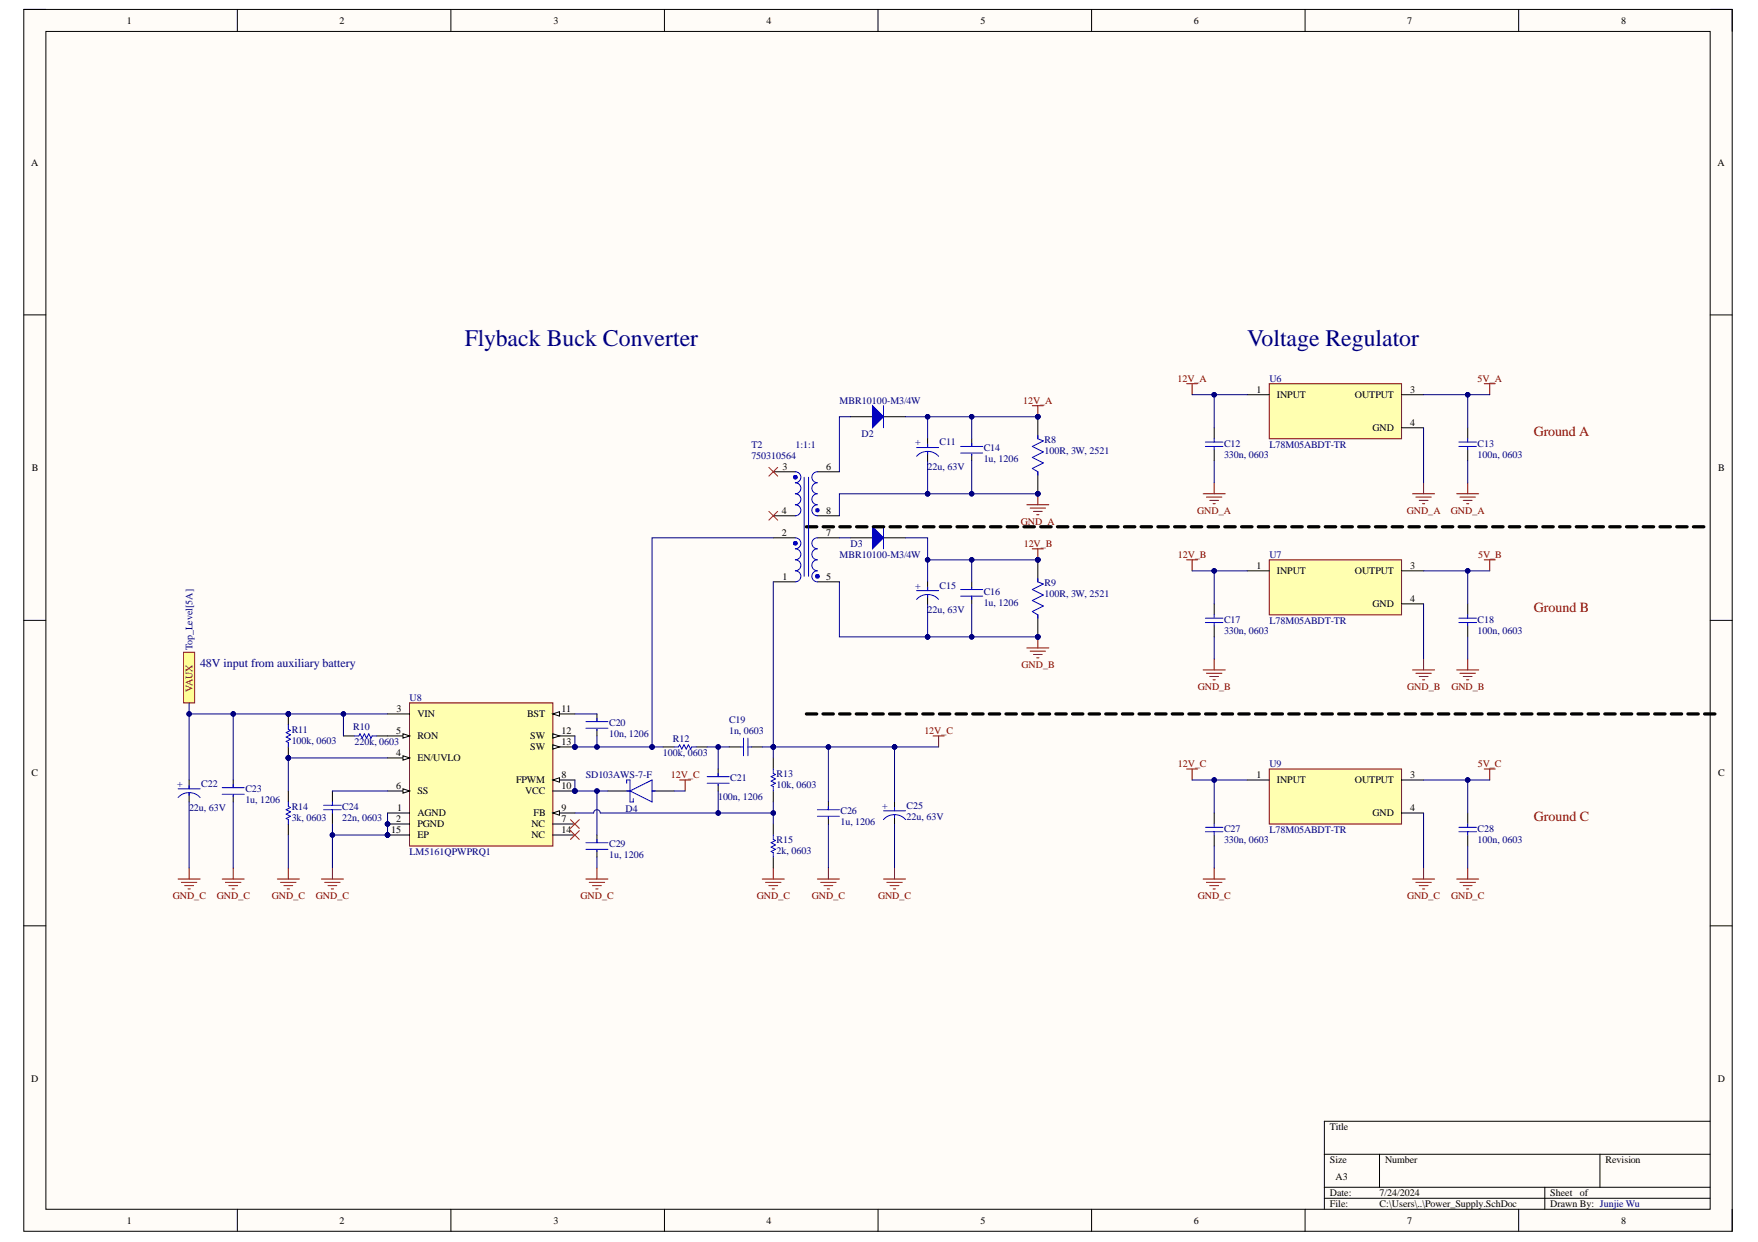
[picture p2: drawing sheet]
<svg xmlns="http://www.w3.org/2000/svg" width="297mm" height="210mm" viewBox="0 0 297 210" stroke-linecap="round" stroke-linejoin="round" font-family="sans-serif">
<defs><g id="words">
<g font-size="4" fill="#000080">
<text x="78.5" y="58.4">Flyback Buck Converter</text>
<text x="210.8" y="58.4">Voltage Regulator</text>
</g>
<g font-size="2.4" fill="#980000">
<text x="259.1" y="73.7">Ground A</text>
<text x="259.1" y="103.4">Ground B</text>
<text x="259.1" y="138.7">Ground C</text>
</g>
<text font-size="2" fill="#000080" x="33.8" y="112.8">48V input from auxiliary battery</text>
<g font-size="1.7">
<text x="21.4" y="4">1</text>
<text x="57.4" y="4">2</text>
<text x="93.5" y="4">3</text>
<text x="129.5" y="4">4</text>
<text x="165.7" y="4">5</text>
<text x="201.7" y="4">6</text>
<text x="237.8" y="4">7</text>
<text x="273.9" y="4">8</text>
<text x="5.3" y="28">A</text>
<text x="290.2" y="28">A</text>
<text x="212.3" y="66.4">1</text>
<text x="215.7" y="67.3">INPUT</text>
<text x="228.9" y="67.3">OUTPUT</text>
<text x="238.3" y="66.4">3</text>
<text x="238.3" y="71.9">4</text>
<text x="231.9" y="72.9">GND</text>
<text x="5.4" y="79.6">B</text>
<text x="132.2" y="79.4">3</text>
<text x="139.6" y="79.4">6</text>
<text x="290.3" y="79.6">B</text>
<text x="132.1" y="86.8">4</text>
<text x="139.6" y="86.8">8</text>
<text x="132.1" y="90.5">2</text>
<text x="139.6" y="90.5">7</text>
<text x="132.2" y="98">1</text>
<text x="139.6" y="98">5</text>
<text x="212.3" y="96.1">1</text>
<text x="215.7" y="97">INPUT</text>
<text x="228.9" y="97">OUTPUT</text>
<text x="238.3" y="96.1">3</text>
<text x="238.3" y="101.7">4</text>
<text x="231.9" y="102.6">GND</text>
<text x="67" y="124">5</text>
<text x="67" y="120.3">3</text>
<text x="70.5" y="121.3">VIN</text>
<text x="70.5" y="125">RON</text>
<text x="89" y="121.3">BST</text>
<text x="89.6" y="125">SW</text>
<text x="94.9" y="124">12</text>
<text x="94.9" y="125.9">13</text>
<text x="94.9" y="120.3">11</text>
<text x="5.3" y="131.2">C</text>
<text x="66.9" y="127.8">4</text>
<text x="70.5" y="128.7">EN/UVLO</text>
<text x="89.6" y="126.8">SW</text>
<text x="94.9" y="131.5">8</text>
<text x="212.3" y="131.5">1</text>
<text x="238.3" y="131.5">3</text>
<text x="290.3" y="131.2">C</text>
<text x="66.9" y="133.3">6</text>
<text x="67.1" y="137.1">1</text>
<text x="70.5" y="134.3">SS</text>
<text x="70.5" y="138">AGND</text>
<text x="87.2" y="132.4">FPWM</text>
<text x="88.7" y="134.3">VCC</text>
<text x="90.1" y="138">FB</text>
<text x="94.9" y="133.3">10</text>
<text x="94.9" y="137.1">9</text>
<text x="215.7" y="132.4">INPUT</text>
<text x="228.9" y="132.4">OUTPUT</text>
<text x="231.9" y="138">GND</text>
<text x="238.3" y="137.1">4</text>
<text x="66.1" y="140.8">15</text>
<text x="66.9" y="138.9">2</text>
<text x="70.5" y="141.7">EP</text>
<text x="70.5" y="139.8">PGND</text>
<text x="89.8" y="139.8">NC</text>
<text x="89.8" y="141.7">NC</text>
<text x="94.9" y="138.9">7</text>
<text x="94.9" y="140.8">14</text>
<text x="5.3" y="182.9">D</text>
<text x="290.2" y="182.9">D</text>
<text x="224.7" y="191">Title</text>
<text x="224.7" y="196.6">Size</text>
<text x="234" y="196.6">Number</text>
<text x="271.2" y="196.6">Revision</text>
<text x="224.7" y="202.2">Date:</text>
<text x="225.6" y="199.4">A3</text>
<text x="233.1" y="202.2">7/24/2024</text>
<text x="261.9" y="202.2">Sheet</text>
<text x="267" y="202.2">of</text>
<text x="21.4" y="206.8">1</text>
<text x="57.4" y="206.8">2</text>
<text x="93.5" y="206.8">3</text>
<text x="129.5" y="206.8">4</text>
<text x="165.7" y="206.8">5</text>
<text x="201.7" y="206.8">6</text>
<text x="224.7" y="204">File:</text>
<text x="233.1" y="204">C:\Users\..\Power_Supply.SchDoc</text>
<text x="237.8" y="206.8">7</text>
<text x="261.9" y="204">Drawn By: Junjie Wu</text>
<text x="273.9" y="206.8">8</text>
</g>
<g font-size="1.7" fill="#800000">
<text x="198.9" y="64.5">12V_A</text>
<text x="249.7" y="64.5">5V_A</text>
<text x="172.9" y="68.2">12V_A</text>
<text x="172.5" y="88.7">GND_A</text>
<text x="202.3" y="86.8">GND_A</text>
<text x="237.7" y="86.8">GND_A</text>
<text x="245.1" y="86.8">GND_A</text>
<text x="173" y="92.4">12V_B</text>
<text x="199" y="94.2">12V_B</text>
<text x="249.8" y="94.2">5V_B</text>
<text x="172.6" y="112.9">GND_B</text>
<text x="32.5" y="116.9" transform="rotate(-90 32.5 116.9)">VAUX</text>
<text x="202.4" y="116.6">GND_B</text>
<text x="237.8" y="116.6">GND_B</text>
<text x="245.2" y="116.6">GND_B</text>
<text x="156.2" y="124">12V_C</text>
<text x="113.4" y="131.5">12V_C</text>
<text x="199" y="129.6">12V_C</text>
<text x="249.7" y="129.6">5V_C</text>
<text x="29.2" y="151.9">GND_C</text>
<text x="36.6" y="151.9">GND_C</text>
<text x="45.9" y="151.9">GND_C</text>
<text x="53.4" y="151.9">GND_C</text>
<text x="98.1" y="151.9">GND_C</text>
<text x="127.9" y="151.9">GND_C</text>
<text x="137.2" y="151.9">GND_C</text>
<text x="148.4" y="151.9">GND_C</text>
<text x="202.4" y="151.9">GND_C</text>
<text x="237.7" y="151.9">GND_C</text>
<text x="245.2" y="151.9">GND_C</text>
</g>
<g font-size="1.7" fill="#000080">
<text x="214.5" y="64.5">U6</text>
<text x="141.8" y="68.2">MBR10100-M3/4W</text>
<text x="127" y="75.7">T2</text>
<text x="127" y="77.5">750310564</text>
<text x="134.4" y="75.7">1:1:1</text>
<text x="145.6" y="73.8">D2</text>
<text x="154.7" y="75.3">+</text>
<text x="158.8" y="75.3">C11</text>
<text x="166.2" y="76.2">C14</text>
<text x="176.5" y="74.9">R8</text>
<text x="176.5" y="76.8">100R, 3W, 2521</text>
<text x="206.8" y="75.5">C12</text>
<text x="206.8" y="77.3">330n, 0603</text>
<text x="214.5" y="75.7">L78M05ABDT-TR</text>
<text x="249.7" y="75.5">C13</text>
<text x="249.7" y="77.3">100n, 0603</text>
<text x="156.7" y="79.4">22u, 63V</text>
<text x="166.2" y="78.1">1u, 1206</text>
<text x="141.8" y="94.2">MBR10100-M3/4W</text>
<text x="143.7" y="92.4">D3</text>
<text x="214.5" y="94.2">U7</text>
<text x="154.7" y="99.5">+</text>
<text x="158.8" y="99.5">C15</text>
<text x="166.2" y="100.6">C16</text>
<text x="176.5" y="99.1">R9</text>
<text x="176.5" y="101">100R, 3W, 2521</text>
<text x="156.7" y="103.5">22u, 63V</text>
<text x="166.2" y="102.4">1u, 1206</text>
<text x="206.8" y="105.2">C17</text>
<text x="206.8" y="107.1">330n, 0603</text>
<text x="214.5" y="105.4">L78M05ABDT-TR</text>
<text x="249.7" y="105.2">C18</text>
<text x="249.7" y="107.1">100n, 0603</text>
<text x="32.5" y="109.9" transform="rotate(-90 32.5 109.9)">Top_Level[5A]</text>
<text x="69.2" y="118.5">U8</text>
<text x="49.3" y="123.8">R11</text>
<text x="49.3" y="125.7">100k, 0603</text>
<text x="59.7" y="123.4">R10</text>
<text x="59.9" y="125.9">220k, 0603</text>
<text x="102.9" y="122.7">C20</text>
<text x="102.9" y="124.6">10n, 1206</text>
<text x="113.7" y="125.3">R12</text>
<text x="123.2" y="122.2">C19</text>
<text x="123.2" y="124">1n, 0603</text>
<text x="99" y="131.5">SD103AWS-7-F</text>
<text x="112" y="127.8">100k, 0603</text>
<text x="131.2" y="131.3">R13</text>
<text x="214.5" y="129.6">U9</text>
<text x="29.9" y="133">+</text>
<text x="31.9" y="137.1">22u, 63V</text>
<text x="34" y="133">C22</text>
<text x="41.5" y="133.9">C23</text>
<text x="41.5" y="135.7">1u, 1206</text>
<text x="49.3" y="136.8">R14</text>
<text x="57.8" y="136.8">C24</text>
<text x="105.7" y="137.2">D4</text>
<text x="121.3" y="135.2">100n, 1206</text>
<text x="123.4" y="132">C21</text>
<text x="131.2" y="133.1">10k, 0603</text>
<text x="142" y="137.6">C26</text>
<text x="149.1" y="136.7">+</text>
<text x="153.2" y="136.7">C25</text>
<text x="49.3" y="138.7">3k, 0603</text>
<text x="57.8" y="138.7">22n, 0603</text>
<text x="102.9" y="143.2">C29</text>
<text x="131.2" y="142.5">R15</text>
<text x="142" y="139.5">1u, 1206</text>
<text x="153.2" y="138.5">22u, 63V</text>
<text x="206.8" y="140.6">C27</text>
<text x="206.8" y="142.5">330n, 0603</text>
<text x="214.5" y="140.8">L78M05ABDT-TR</text>
<text x="249.7" y="140.6">C28</text>
<text x="249.7" y="142.5">100n, 0603</text>
<text x="69.2" y="144.5">LM5161QPWPRQ1</text>
<text x="102.9" y="145">1u, 1206</text>
<text x="131.2" y="144.3">2k, 0603</text>
</g>
</g></defs>
<path d="M4 1.6h288.7v206.5h-288.7z" fill-rule="evenodd" fill="#fffcf8"/>
<path d="M4 1.6h288.7v206.5h-288.7z" fill="none" stroke="#000" stroke-width=".17"/>
<path d="M7.8 5.3h281.2v199.1h-281.2z" fill-rule="evenodd" fill="#fffcf8"/>
<g fill="none" stroke="#000" stroke-width=".17">
<path d="M4 1.6h3.7M7.8 5.3h281.2v199.1h-281.2zM40.1 1.6v3.7M76.2 1.6v3.7M112.3 1.6v3.7M148.3 1.6v3.7M184.4 1.6v3.7M220.5 1.6v3.7M256.6 1.6v3.7M289 1.6h3.7v3.7M4 53.2h3.7M289 53.2h3.7"/>
<path d="M4 104.8h3.7M289 104.8h3.7M4 156.5h3.7M289 156.5h3.7M223.8 195.1h65.2M233.1 195.1v5.6M270.3 195.1v5.6M289 189.5h-65.2v14.9M40.1 204.4v3.7M76.2 204.4v3.7M112.3 204.4v3.7M148.4 204.4v3.7"/>
<path d="M184.4 204.4v3.7M220.5 204.4v3.7M223.8 200.7h65.2M223.8 202.5h65.2M256.6 204.4v3.7M261 200.7v3.7M292.7 204.4v3.7"/>
</g>
<circle cx="97.1" cy="133.7" r=".37" fill="#000080"/>
<circle cx="97.1" cy="133.7" r=".37" fill="none" stroke="#000080" stroke-width=".17"/>
<circle cx="97.1" cy="126.2" r=".37" fill="#000080"/>
<circle cx="97.1" cy="126.2" r=".37" fill="none" stroke="#000080" stroke-width=".17"/>
<circle cx="65.5" cy="141.1" r=".37" fill="#000080"/>
<circle cx="65.5" cy="141.1" r=".37" fill="none" stroke="#000080" stroke-width=".17"/>
<circle cx="65.5" cy="139.3" r=".37" fill="#000080"/>
<circle cx="65.5" cy="139.3" r=".37" fill="none" stroke="#000080" stroke-width=".17"/>
<path d="M69.2 118.8h24.2v24.2h-24.2z" fill-rule="evenodd" fill="#ffffb0"/>
<path d="M69.2 118.8h24.2v24.2h-24.2z" fill="none" stroke="#800000" stroke-width=".17"/>
<path d="M93.4 133.7h3.7" fill="none" stroke="#000" stroke-width=".17"/>
<circle cx="97.1" cy="133.7" r=".37" fill="#000080"/>
<circle cx="97.1" cy="133.7" r=".37" fill="none" stroke="#000080" stroke-width=".17"/>
<path d="M65.5 120.7h3.7M93.4 124.4h3.7" fill="none" stroke="#000" stroke-width=".17"/>
<path d="M93.4 124l1.1 .4-1.1 .3z" fill="#f8fcff"/>
<path d="M93.4 124l1.1 .4-1.1 .3zM93.4 126.2h3.7" fill="none" stroke="#000" stroke-width=".17"/>
<path d="M93.4 125.9l1.1 .3-1.1 .4z" fill="#f8fcff"/>
<path d="M93.4 125.9l1.1 .3-1.1 .4z" fill="none" stroke="#000" stroke-width=".17"/>
<circle cx="97.1" cy="126.2" r=".37" fill="#000080"/>
<circle cx="97.1" cy="126.2" r=".37" fill="none" stroke="#000080" stroke-width=".17"/>
<path d="M93.4 120.7h3.7" fill="none" stroke="#000" stroke-width=".17"/>
<path d="M93.4 120.7l1.1-.4v.7z" fill="#f8fcff"/>
<path d="M65.5 128.1h3.7M93.4 120.7l1.1-.4v.7z" fill="none" stroke="#000" stroke-width=".17"/>
<path d="M68.1 127.7l1.1 .4-1.1 .4z" fill="#f8fcff"/>
<path d="M68.1 127.7l1.1 .4-1.1 .4zM93.4 137.4h3.7" fill="none" stroke="#000" stroke-width=".17"/>
<path d="M93.4 137.4l1.1-.4v.8z" fill="#f8fcff"/>
<path d="M93.4 137.4l1.1-.4v.8zM93.4 131.8h3.7" fill="none" stroke="#000" stroke-width=".17"/>
<path d="M93.4 131.8l1.1-.4v.8z" fill="#f8fcff"/>
<path d="M65.5 124.4h3.7M93.4 131.8l1.1-.4v.8z" fill="none" stroke="#000" stroke-width=".17"/>
<path d="M68.1 124l1.1 .4-1.1 .3z" fill="#f8fcff"/>
<path d="M65.5 133.7h3.7M68.1 124l1.1 .4-1.1 .3z" fill="none" stroke="#000" stroke-width=".17"/>
<path d="M68.1 133.3l1.1 .4-1.1 .3z" fill="#f8fcff"/>
<path d="M65.5 137.4h3.7M68.1 133.3l1.1 .4-1.1 .3zM93.4 139.3h3.7M65.5 141.1h3.7M93.4 141.1h3.7" fill="none" stroke="#000" stroke-width=".17"/>
<circle cx="65.5" cy="141.1" r=".37" fill="#000080"/>
<circle cx="65.5" cy="141.1" r=".37" fill="none" stroke="#000080" stroke-width=".17"/>
<path d="M65.5 139.3h3.7" fill="none" stroke="#000" stroke-width=".17"/>
<circle cx="65.5" cy="139.3" r=".37" fill="#000080"/>
<circle cx="65.5" cy="139.3" r=".37" fill="none" stroke="#000080" stroke-width=".17"/>
<path d="M56.2 133.7v1.8M56.2 137.4v1.9M58 124.4h1.9M63.6 124.4h1.9" fill="none" stroke="#000" stroke-width=".17"/>
<path d="M54.7 136.1h3M54.7 136.8h3M56.2 135.5v.6M56.2 136.8v.6M59.9 124.4h.7l.2-.4 .4 .7 .4-.7 .3 .7 .4-.7 .4 .7 .2-.3h.7" fill="none" stroke="#00f" stroke-width=".17"/>
<circle cx="48.7" cy="120.7" r=".37" fill="#000080"/>
<circle cx="48.7" cy="120.7" r=".37" fill="none" stroke="#000080" stroke-width=".17"/>
<circle cx="48.7" cy="128.1" r=".37" fill="#000080"/>
<circle cx="48.7" cy="128.1" r=".37" fill="none" stroke="#000080" stroke-width=".17"/>
<path d="M48.7 120.7v1.8" fill="none" stroke="#000" stroke-width=".17"/>
<circle cx="48.7" cy="120.7" r=".37" fill="#000080"/>
<circle cx="48.7" cy="120.7" r=".37" fill="none" stroke="#000080" stroke-width=".17"/>
<path d="M48.7 126.2v1.9" fill="none" stroke="#000" stroke-width=".17"/>
<circle cx="48.7" cy="128.1" r=".37" fill="#000080"/>
<circle cx="48.7" cy="128.1" r=".37" fill="none" stroke="#000080" stroke-width=".17"/>
<g fill="none" stroke="#00f" stroke-width=".17">
<path d="M48.7 122.5v.8l.4 .1-.8 .4 .8 .4-.8 .4 .8 .3-.8 .4 .4 .2v.7M48.7 135.5v.8l.4 .2-.8 .3 .8 .4-.8 .4 .8 .4-.8 .3 .4 .2v.8M105.9 132.4v-.6h.5v3.7h.6v-.5M105.9 133.7h.5M106.4 133.7l3.8-1.9v3.7zM110.2 133.7h.5M113.9 126.2h.7l.2-.3 .4 .7 .4-.7 .3 .7 .4-.7 .4 .7 .2-.4h.7M125.1 126.2h.5M125.6 124.7v3M126.4 124.7v3M126.4 126.2h.5M130.7 130v.7l.3 .2-.7 .4 .7 .3-.7 .4 .7 .4-.7 .3 .4 .2v.8"/>
<path d="M130.7 141.1v.8l.3 .2-.7 .3 .7 .4-.7 .4 .7 .3-.7 .4 .4 .2v.7"/>
</g>
<path d="M48.7 133.7v1.8M48.7 139.3v1.8M102.7 133.7h3.7M110.2 133.7h3.7M112 126.2h1.9M117.6 126.2h1.9M123.2 126.2h1.9M126.9 126.2h1.9M130.7 128.1v1.9M130.7 133.7v1.8M130.7 139.3v1.8M130.7 144.8v1.9" fill="none" stroke="#000" stroke-width=".17"/>
<path d="M173.5 85.3h3.7M174.1 85.9h2.6M174.6 86.4h1.5M175.2 87h.3M175.4 83.4v1.9M30.1 148.6h3.7M30.7 149.1h2.6M31.2 149.7h1.5M31.8 150.2h.3M32 146.7v1.9" fill="none" stroke="#800000" stroke-width=".17"/>
<path d="M96.4 138.5l1.5 1.5M97.9 138.5l-1.5 1.5M96.4 140.4l1.5 1.5M97.9 140.4l-1.5 1.5" fill="none" stroke="#f00" stroke-width=".17"/>
<circle cx="175.4" cy="83.5" r=".37" fill="#000080"/>
<circle cx="175.4" cy="83.5" r=".37" fill="none" stroke="#000080" stroke-width=".17"/>
<path d="M143.7 90.9h3.7M149.3 90.9h3.7" fill="none" stroke="#000" stroke-width=".17"/>
<path d="M147.4 89l1.9 1.9-1.9 1.9z" fill="#00f"/>
<path d="M147.4 89l1.9 1.9-1.9 1.9zM149.3 89v3.8" fill="none" stroke="#00f" stroke-width=".17"/>
<path d="M174.4 68.6h1.9M175.4 68.6v1.8M114.8 131.8h1.9M115.8 131.8v1.9M157.7 124.4h1.8M158.6 124.4v1.8" fill="none" stroke="#800000" stroke-width=".17"/>
<circle cx="175.4" cy="70.4" r=".37" fill="#000080"/>
<circle cx="175.4" cy="70.4" r=".37" fill="none" stroke="#000080" stroke-width=".17"/>
<path d="M174.4 92.8h1.9M175.4 92.8v1.8" fill="none" stroke="#800000" stroke-width=".17"/>
<circle cx="175.4" cy="94.6" r=".37" fill="#000080"/>
<circle cx="175.4" cy="94.6" r=".37" fill="none" stroke="#000080" stroke-width=".17"/>
<g fill="none" stroke="#800000" stroke-width=".17">
<path d="M173.5 109.5h3.7M174.1 110.1h2.6M174.6 110.6h1.5M175.2 111.2h.3M175.4 107.6v1.9M37.5 148.6h3.8M38.1 149.1h2.6M38.7 149.7h1.5M39.2 150.2h.4M39.4 146.7v1.9M46.9 148.6h3.7M47.4 149.1h2.6"/>
<path d="M48 149.7h1.5M48.5 150.2h.4M48.7 146.7v1.9M99 148.6h3.7M99.6 149.1h2.6M100.1 149.7h1.5M100.7 150.2h.3M100.9 146.7v1.9M128.8 148.6h3.7M129.4 149.1h2.6M129.9 149.7h1.5M130.5 150.2h.3"/>
<path d="M130.7 146.7v1.9M138.1 148.6h3.7M138.7 149.1h2.6M139.2 149.7h1.5M139.8 150.2h.4M140 146.7v1.9M149.3 148.6h3.7M149.8 149.1h2.6M150.4 149.7h1.5M151 150.2h.3M151.1 146.7v1.9"/>
</g>
<circle cx="175.4" cy="107.6" r=".37" fill="#000080"/>
<circle cx="175.4" cy="107.6" r=".37" fill="none" stroke="#000080" stroke-width=".17"/>
<g fill="none" stroke="#000" stroke-width=".55">
<path d="M136.2 89h1.8M139.1 89h1.7M141.9 89h1.8M144.7 89h1.8M147.6 89h1.7M150.4 89h1.8M153.2 89h1.8M156 89h1.8M158.9 89h1.7M161.7 89h1.8M164.5 89h1.8M167.4 89h1.7"/>
<path d="M170.2 89h1.7M173 89h1.8M175.8 89h1.8M178.7 89h1.7M181.5 89h1.8M184.3 89h1.8M187.1 89h1.8M190 89h1.7M192.8 89h1.8M195.6 89h1.8M198.5 89h1.7M201.3 89h1.8"/>
<path d="M204.1 89h1.8M206.9 89h1.8M209.8 89h1.7M212.6 89h1.8M215.4 89h1.8M218.3 89h1.7M221.1 89h1.8M223.9 89h1.8M226.7 89h1.8M229.6 89h1.7M232.4 89h1.8M235.2 89h1.8"/>
<path d="M238.1 89h1.7M240.9 89h1.7M243.7 89h1.8M246.5 89h1.8M249.4 89h1.7M252.2 89h1.8M255 89h1.8M257.8 89h1.8M260.7 89h1.7M263.5 89h1.8M266.3 89h1.8M269.2 89h1.7"/>
<path d="M272 89h1.8M274.8 89h1.8M277.6 89h1.8M280.5 89h1.7M283.3 89h1.8M286.1 89h1.8M136.2 120.7h1.8M139.1 120.7h1.7M141.9 120.7h1.7M144.7 120.7h1.7M147.5 120.7h1.7M150.3 120.7h1.8"/>
<path d="M153.1 120.7h1.8M155.9 120.7h1.8M158.7 120.7h1.8M161.5 120.7h1.8M164.4 120.7h1.7M167.2 120.7h1.7M170 120.7h1.7M172.8 120.7h1.7M175.6 120.7h1.8M178.4 120.7h1.8M181.2 120.7h1.8M184 120.7h1.8"/>
<path d="M186.8 120.7h1.8M189.6 120.7h1.8M192.5 120.7h1.7M195.3 120.7h1.7M198.1 120.7h1.7M200.9 120.7h1.7M203.7 120.7h1.8M206.5 120.7h1.8M209.3 120.7h1.8M212.1 120.7h1.8M214.9 120.7h1.8M217.8 120.7h1.7"/>
<path d="M220.6 120.7h1.7M223.4 120.7h1.7M226.2 120.7h1.7M229 120.7h1.8M231.8 120.7h1.8M234.6 120.7h1.8M237.4 120.7h1.8M240.2 120.7h1.8M243 120.7h1.8M245.9 120.7h1.7M248.7 120.7h1.7M251.5 120.7h1.7"/>
<path d="M254.3 120.7h1.7M257.1 120.7h1.7M259.9 120.7h1.8M262.7 120.7h1.8M265.5 120.7h1.8M268.3 120.7h1.8M271.1 120.7h1.8M274 120.7h1.7M276.8 120.7h1.7M279.6 120.7h1.7M282.4 120.7h1.7M285.2 120.7h1.7"/>
<path d="M288 120.7h1.8"/>
</g>
<path d="M31 110.2h1.9v8.6h-1.9z" fill-rule="evenodd" fill="#ffff80"/>
<path d="M31 110.2h1.9v8.6h-1.9z" fill="none" stroke="#800000" stroke-width=".17"/>
<g fill="none" stroke="#000" stroke-width=".17">
<path d="M164.2 74.1v1.4M164.2 76.8v1.1M164.2 98.3v1.2M164.2 100.7v1.4M39.4 131.8v1.3M39.4 134.4v1.1M100.9 120.7v1.3M100.9 123.3v1.1M121.3 130v1.3M121.3 132.6v1.1M140 135.5v1.3M140 138.1v1.2"/>
<path d="M100.9 141.1v1.3M100.9 143.7v1.1"/>
</g>
<g fill="none" stroke="#00f" stroke-width=".17">
<path d="M162.3 75.5h3.7M162.3 76.6h3.7M164.2 74.9v.6M164.2 76.8v.1M162.3 99.6h3.7M164.2 99.3v.2M162.3 100.7h3.7M164.2 100.7v.6M37.5 133.1h3.8M37.5 134.2h3.8M39.4 132.6v.5M39.4 134.4v.2"/>
<path d="M99 122h3.7M99 123.1h3.7M100.9 121.4v.6M100.9 123.3v.1M119.5 131.3h3.7M119.5 132.4h3.7M121.3 130.7v.6M121.3 132.6v.1M138.1 136.8h3.7M138.1 138h3.7M140 136.3v.5M140 138.1v.2"/>
<path d="M99 142.4h3.7M99 143.5h3.7M100.9 141.9v.5M100.9 143.7v.2"/>
</g>
<circle cx="175.4" cy="107.6" r=".37" fill="#000080"/>
<circle cx="175.4" cy="107.6" r=".37" fill="none" stroke="#000080" stroke-width=".17"/>
<circle cx="175.4" cy="94.6" r=".37" fill="#000080"/>
<circle cx="175.4" cy="94.6" r=".37" fill="none" stroke="#000080" stroke-width=".17"/>
<path d="M175.4 103.9v3.7" fill="none" stroke="#000" stroke-width=".17"/>
<circle cx="175.4" cy="107.6" r=".37" fill="#000080"/>
<circle cx="175.4" cy="107.6" r=".37" fill="none" stroke="#000080" stroke-width=".17"/>
<path d="M175.4 94.6v3.7" fill="none" stroke="#000" stroke-width=".17"/>
<circle cx="175.4" cy="94.6" r=".37" fill="#000080"/>
<circle cx="175.4" cy="94.6" r=".37" fill="none" stroke="#000080" stroke-width=".17"/>
<path d="M134.4 79.7a.93 .93 0 0 1 .9 1 .93 .93 0 0 1-.9 .9 .93 .93 0 0 1 .9 .9 .93 .93 0 0 1-.9 .9 .93 .93 0 0 1 .9 1 .93 .93 0 0 1-.9 .9 .93 .93 0 0 1 .9 .9 .93 .93 0 0 1-.9 1M138.1 79.7a.93 .93 0 0 0-.9 1 .93 .93 0 0 0 .9 .9 .93 .93 0 0 0-.9 .9 .93 .93 0 0 0 .9 .9 .93 .93 0 0 0-.9 1 .93 .93 0 0 0 .9 .9 .93 .93 0 0 0-.9 .9 .93 .93 0 0 0 .9 1M134.4 90.9a.93 .93 0 0 1 .9 .9 .93 .93 0 0 1-.9 1 .93 .93 0 0 1 .9 .9 .93 .93 0 0 1-.9 .9 .93 .93 0 0 1 .9 .9 .93 .93 0 0 1-.9 1 .93 .93 0 0 1 .9 .9 .93 .93 0 0 1-.9 .9M135.9 80.7v16.7M136.6 80.7v16.7M138.1 90.9a.93 .93 0 0 0-.9 .9 .93 .93 0 0 0 .9 1 .93 .93 0 0 0-.9 .9 .93 .93 0 0 0 .9 .9 .93 .93 0 0 0-.9 .9 .93 .93 0 0 0 .9 1 .93 .93 0 0 0-.9 .9 .93 .93 0 0 0 .9 .9M175.4 97.8v.5l.9 .4-1.9 .9 1.9 1-1.9 .9 1.9 .9-1.9 1 1 .5v.6" fill="none" stroke="#00f" stroke-width=".17"/>
<path d="M130.7 79.7h3.7M138.1 79.7h3.7M143.7 70.4h3.7M149.3 70.4h3.7M130.7 87.2h3.7M130.7 90.9h3.7M130.7 98.3h3.7M138.1 87.2h3.7M138.1 90.9h3.7M138.1 98.3h3.7" fill="none" stroke="#000" stroke-width=".17"/>
<g fill="none" stroke="#00f" stroke-width=".55">
<path d="M138.2 86.2l-.1-.1-.1 .1 .2 .1"/>
<circle cx="134.4" cy="80.7" r=".09"/>
<circle cx="134.4" cy="91.8" r=".09"/>
<circle cx="138.1" cy="97.4" r=".09"/>
</g>
<path d="M147.4 68.6l1.9 1.8-1.9 1.9z" fill="#00f"/>
<path d="M147.4 68.6l1.9 1.8-1.9 1.9zM149.3 68.6v3.7" fill="none" stroke="#00f" stroke-width=".17"/>
<circle cx="175.4" cy="83.5" r=".37" fill="#000080"/>
<circle cx="175.4" cy="83.5" r=".37" fill="none" stroke="#000080" stroke-width=".17"/>
<circle cx="175.4" cy="70.4" r=".37" fill="#000080"/>
<circle cx="175.4" cy="70.4" r=".37" fill="none" stroke="#000080" stroke-width=".17"/>
<path d="M175.4 79.7v3.7" fill="none" stroke="#000" stroke-width=".17"/>
<circle cx="175.4" cy="83.5" r=".37" fill="#000080"/>
<circle cx="175.4" cy="83.5" r=".37" fill="none" stroke="#000080" stroke-width=".17"/>
<path d="M175.4 70.4v3.8" fill="none" stroke="#000" stroke-width=".17"/>
<circle cx="175.4" cy="70.4" r=".37" fill="#000080"/>
<circle cx="175.4" cy="70.4" r=".37" fill="none" stroke="#000080" stroke-width=".17"/>
<path d="M175.4 73.6v.6l.9 .3-1.9 1 1.9 .9-1.9 .9 1.9 .9-1.9 1 1 .5v.6" fill="none" stroke="#00f" stroke-width=".17"/>
<path d="M129.9 79l1.5 1.5M131.4 79l-1.5 1.5M129.9 86.4l1.5 1.5M131.4 86.4l-1.5 1.5" fill="none" stroke="#f00" stroke-width=".17"/>
<path d="M214.5 130h22.3v9.3h-22.3z" fill-rule="evenodd" fill="#ffffb0"/>
<g fill="none" stroke="#800000" stroke-width=".17">
<path d="M200.5 130h1.9M201.4 130v1.8M214.5 130h22.3v9.3h-22.3zM250.8 130h1.8M251.7 130v1.8M203.3 148.6h3.7M203.8 149.1h2.7M204.4 149.7h1.5M205 150.2h.3M205.2 146.7v1.9M238.7 148.6h3.7M239.2 149.1h2.6"/>
<path d="M239.8 149.7h1.5M240.4 150.2h.3M240.5 146.7v1.9M246.1 148.6h3.7M246.7 149.1h2.6M247.2 149.7h1.5M247.8 150.2h.4M248 146.7v1.9"/>
</g>
<path d="M205.2 137.4v1.9M210.7 131.8h3.8M236.8 131.8h3.7M236.8 137.4h3.7M248 137.4v1.9M205.2 141.1v1.9M248 141.1v1.9" fill="none" stroke="#000" stroke-width=".17"/>
<path d="M203.7 139.8h2.9M205.2 139.3v.5M246.5 139.8h3M248 139.3v.5M203.7 140.6h2.9M205.2 140.6v.5M246.5 140.6h3M248 140.6v.5" fill="none" stroke="#00f" stroke-width=".17"/>
<path d="M214.5 94.6h22.3v9.3h-22.3z" fill-rule="evenodd" fill="#ffffb0"/>
<g fill="none" stroke="#800000" stroke-width=".17">
<path d="M200.5 94.6h1.9M201.4 94.6v1.9M214.5 94.6h22.3v9.3h-22.3zM250.8 94.6h1.8M251.7 94.6v1.9M203.3 113.2h3.7M203.8 113.8h2.7M204.4 114.3h1.5M205 114.9h.3M205.2 111.4v1.8M238.7 113.2h3.7M239.2 113.8h2.6"/>
<path d="M239.8 114.3h1.5M240.4 114.9h.3M240.5 111.4v1.8M246.1 113.2h3.7M246.7 113.8h2.6M247.2 114.3h1.5M247.8 114.9h.4M248 111.4v1.8"/>
</g>
<path d="M210.7 96.5h3.8M236.8 96.5h3.7M205.2 102.1v1.8M205.2 105.8v1.8M236.8 102.1h3.7M248 102.1v1.8M248 105.8v1.8" fill="none" stroke="#000" stroke-width=".17"/>
<path d="M203.7 104.5h2.9M203.7 105.2h2.9M205.2 103.9v.6M205.2 105.2v.6M246.5 104.5h3M246.5 105.2h3M248 103.9v.6M248 105.2v.6" fill="none" stroke="#00f" stroke-width=".17"/>
<path d="M214.5 64.8h22.3v9.4h-22.3z" fill-rule="evenodd" fill="#ffffb0"/>
<g fill="none" stroke="#800000" stroke-width=".17">
<path d="M200.5 64.8h1.9M201.4 64.8v1.9M214.5 64.8h22.3v9.4h-22.3zM250.8 64.8h1.8M251.7 64.8v1.9M203.3 83.4h3.7M203.8 84h2.7M204.4 84.6h1.5M205 85.1h.3M205.2 81.6v1.8M238.7 83.4h3.7M239.2 84h2.6"/>
<path d="M239.8 84.6h1.5M240.4 85.1h.3M240.5 81.6v1.8M246.1 83.4h3.7M246.7 84h2.6M247.2 84.6h1.5M247.8 85.1h.4M248 81.6v1.8M54.3 148.6h3.7M54.9 149.1h2.6M55.4 149.7h1.5M56 150.2h.4"/>
<path d="M56.2 146.7v1.9"/>
</g>
<path d="M205.2 72.3v1.9M205.2 76v1.9M210.7 66.7h3.8M236.8 66.7h3.7M236.8 72.3h3.7M248 72.3v1.9M248 76v1.9M32 131.8v1.5M32 134v1.5M151.1 135.5v1.5M151.1 137.8v1.5" fill="none" stroke="#000" stroke-width=".17"/>
<g fill="none" stroke="#00f" stroke-width=".17">
<path d="M203.7 74.7h2.9M203.7 75.5h2.9M205.2 74.2v.5M205.2 75.5v.5M246.5 74.7h3M246.5 75.5h3M248 74.2v.5M248 75.5v.5M30.1 134.8a2.49 2.49 0 0 1 3.7 0M30.1 133.3h3.7M32 132.7v.6M32 134v.4"/>
<path d="M149.3 138.5a2.48 2.48 0 0 1 3.7 0M149.3 137h3.7M151.1 136.5v.5M151.1 137.8v.3"/>
</g>
<path d="M65.5 120.7h-7.5v3.7" fill="none" stroke="#000080" stroke-width=".17"/>
<circle cx="58" cy="120.7" r=".37" fill="#000080"/>
<g fill="none" stroke="#000080" stroke-width=".17">
<path d="M48.7 120.7h9.3"/>
<circle cx="58" cy="120.7" r=".37"/>
</g>
<circle cx="58" cy="120.7" r=".37" fill="#000080"/>
<circle cx="58" cy="120.7" r=".37" fill="none" stroke="#000080" stroke-width=".17"/>
<circle cx="48.7" cy="120.7" r=".37" fill="#000080"/>
<g fill="none" stroke="#000080" stroke-width=".17">
<path d="M48.7 128.1h16.8"/>
<circle cx="48.7" cy="120.7" r=".37"/>
</g>
<circle cx="48.7" cy="128.1" r=".37" fill="#000080"/>
<g fill="none" stroke="#000080" stroke-width=".17">
<path d="M48.7 128.1v5.6"/>
<circle cx="48.7" cy="128.1" r=".37"/>
</g>
<circle cx="48.7" cy="128.1" r=".37" fill="#000080"/>
<g fill="none" stroke="#000080" stroke-width=".17">
<path d="M56.2 133.7h9.3M65.5 137.4v3.7"/>
<circle cx="48.7" cy="128.1" r=".37"/>
</g>
<circle cx="65.5" cy="139.3" r=".37" fill="#000080"/>
<circle cx="65.5" cy="139.3" r=".37" fill="none" stroke="#000080" stroke-width=".17"/>
<circle cx="65.5" cy="141.1" r=".37" fill="#000080"/>
<g fill="none" stroke="#000080" stroke-width=".17">
<path d="M32 135.5v11.2M97.1 120.7h3.8M97.1 124.4v1.8M48.7 141.1v5.6"/>
<circle cx="65.5" cy="141.1" r=".37"/>
</g>
<circle cx="97.1" cy="126.2" r=".37" fill="#000080"/>
<g fill="none" stroke="#000080" stroke-width=".17">
<path d="M130.7 90.9h-20.5v35.3"/>
<circle cx="97.1" cy="126.2" r=".37"/>
</g>
<circle cx="110.2" cy="126.2" r=".37" fill="#000080"/>
<g fill="none" stroke="#000080" stroke-width=".17">
<path d="M121.3 126.2h1.9"/>
<circle cx="110.2" cy="126.2" r=".37"/>
</g>
<circle cx="121.3" cy="126.2" r=".37" fill="#000080"/>
<g fill="none" stroke="#000080" stroke-width=".17">
<path d="M110.2 126.2h1.8"/>
<circle cx="121.3" cy="126.2" r=".37"/>
</g>
<circle cx="110.2" cy="126.2" r=".37" fill="#000080"/>
<g fill="none" stroke="#000080" stroke-width=".17">
<path d="M130.7 126.2v1.9"/>
<circle cx="110.2" cy="126.2" r=".37"/>
</g>
<circle cx="130.7" cy="126.2" r=".37" fill="#000080"/>
<g fill="none" stroke="#000080" stroke-width=".17">
<path d="M130.7 135.5v3.8"/>
<circle cx="130.7" cy="126.2" r=".37"/>
</g>
<circle cx="130.7" cy="137.4" r=".37" fill="#000080"/>
<g fill="none" stroke="#000080" stroke-width=".17">
<path d="M140 139.3v7.4M151.1 139.3v7.4M151.1 126.2h7.5"/>
<circle cx="130.7" cy="137.4" r=".37"/>
</g>
<circle cx="151.1" cy="126.2" r=".37" fill="#000080"/>
<g fill="none" stroke="#000080" stroke-width=".17">
<path d="M164.2 70.4v3.7"/>
<circle cx="151.1" cy="126.2" r=".37"/>
</g>
<circle cx="164.2" cy="70.4" r=".37" fill="#000080"/>
<g fill="none" stroke="#000080" stroke-width=".17">
<path d="M97.1 131.8v1.9"/>
<circle cx="164.2" cy="70.4" r=".37"/>
</g>
<circle cx="97.1" cy="133.7" r=".37" fill="#000080"/>
<g fill="none" stroke="#000080" stroke-width=".17">
<path d="M97.1 133.7h5.6"/>
<circle cx="97.1" cy="133.7" r=".37"/>
</g>
<circle cx="97.1" cy="133.7" r=".37" fill="#000080"/>
<circle cx="97.1" cy="133.7" r=".37" fill="none" stroke="#000080" stroke-width=".17"/>
<circle cx="100.9" cy="133.7" r=".37" fill="#000080"/>
<g fill="none" stroke="#000080" stroke-width=".17">
<path d="M100.9 133.7v7.4"/>
<circle cx="100.9" cy="133.7" r=".37"/>
</g>
<circle cx="100.9" cy="133.7" r=".37" fill="#000080"/>
<g fill="none" stroke="#000080" stroke-width=".17">
<path d="M97.1 137.4h3.2a.56 .56 0 0 1 .6-.6 .56 .56 0 0 1 .5 .6h29.3M113.9 133.7h1.9"/>
<circle cx="100.9" cy="133.7" r=".37"/>
</g>
<circle cx="121.3" cy="137.4" r=".37" fill="#000080"/>
<circle cx="121.3" cy="137.4" r=".37" fill="none" stroke="#000080" stroke-width=".17"/>
<circle cx="130.7" cy="137.4" r=".37" fill="#000080"/>
<g fill="none" stroke="#000080" stroke-width=".17">
<path d="M121.3 133.7v3.7"/>
<circle cx="130.7" cy="137.4" r=".37"/>
</g>
<circle cx="121.3" cy="137.4" r=".37" fill="#000080"/>
<g fill="none" stroke="#000080" stroke-width=".17">
<path d="M130.7 98.3v27.9"/>
<circle cx="121.3" cy="137.4" r=".37"/>
</g>
<circle cx="130.7" cy="126.2" r=".37" fill="#000080"/>
<g fill="none" stroke="#000080" stroke-width=".17">
<path d="M128.8 126.2h1.9"/>
<circle cx="130.7" cy="126.2" r=".37"/>
</g>
<circle cx="130.7" cy="126.2" r=".37" fill="#000080"/>
<g fill="none" stroke="#000080" stroke-width=".17">
<path d="M56.2 139.3v1.8h9.3"/>
<circle cx="130.7" cy="126.2" r=".37"/>
</g>
<circle cx="65.5" cy="141.1" r=".37" fill="#000080"/>
<circle cx="65.5" cy="141.1" r=".37" fill="none" stroke="#000080" stroke-width=".17"/>
<circle cx="56.2" cy="141.1" r=".37" fill="#000080"/>
<g fill="none" stroke="#000080" stroke-width=".17">
<path d="M130.7 126.2h20.4"/>
<circle cx="56.2" cy="141.1" r=".37"/>
</g>
<circle cx="130.7" cy="126.2" r=".37" fill="#000080"/>
<circle cx="130.7" cy="126.2" r=".37" fill="none" stroke="#000080" stroke-width=".17"/>
<circle cx="140" cy="126.2" r=".37" fill="#000080"/>
<circle cx="140" cy="126.2" r=".37" fill="none" stroke="#000080" stroke-width=".17"/>
<circle cx="151.1" cy="126.2" r=".37" fill="#000080"/>
<g fill="none" stroke="#000080" stroke-width=".17">
<path d="M140 126.2v9.3"/>
<circle cx="151.1" cy="126.2" r=".37"/>
</g>
<circle cx="140" cy="126.2" r=".37" fill="#000080"/>
<g fill="none" stroke="#000080" stroke-width=".17">
<path d="M151.1 126.2v9.3"/>
<circle cx="140" cy="126.2" r=".37"/>
</g>
<circle cx="151.1" cy="126.2" r=".37" fill="#000080"/>
<g fill="none" stroke="#000080" stroke-width=".17">
<path d="M39.4 120.7v11.1"/>
<circle cx="151.1" cy="126.2" r=".37"/>
</g>
<circle cx="39.4" cy="120.7" r=".37" fill="#000080"/>
<g fill="none" stroke="#000080" stroke-width=".17">
<path d="M32 120.7v11.1M39.4 135.5v11.2"/>
<circle cx="39.4" cy="120.7" r=".37"/>
</g>
<circle cx="32" cy="120.7" r=".37" fill="#000080"/>
<g fill="none" stroke="#000080" stroke-width=".17">
<path d="M32 118.8v1.9h16.7"/>
<circle cx="32" cy="120.7" r=".37"/>
</g>
<circle cx="32" cy="120.7" r=".37" fill="#000080"/>
<circle cx="32" cy="120.7" r=".37" fill="none" stroke="#000080" stroke-width=".17"/>
<circle cx="39.4" cy="120.7" r=".37" fill="#000080"/>
<circle cx="39.4" cy="120.7" r=".37" fill="none" stroke="#000080" stroke-width=".17"/>
<circle cx="48.7" cy="120.7" r=".37" fill="#000080"/>
<g fill="none" stroke="#000080" stroke-width=".17">
<path d="M119.5 126.2h1.8v3.8"/>
<circle cx="48.7" cy="120.7" r=".37"/>
</g>
<circle cx="121.3" cy="126.2" r=".37" fill="#000080"/>
<g fill="none" stroke="#000080" stroke-width=".17">
<path d="M156.7 70.4v3.7M100.9 144.8v1.9"/>
<circle cx="121.3" cy="126.2" r=".37"/>
</g>
<circle cx="156.7" cy="70.4" r=".37" fill="#000080"/>
<g fill="none" stroke="#000080" stroke-width=".17">
<path d="M156.7 102.1v5.5"/>
<circle cx="156.7" cy="70.4" r=".37"/>
</g>
<circle cx="156.7" cy="107.6" r=".37" fill="#000080"/>
<g fill="none" stroke="#000080" stroke-width=".17">
<path d="M156.7 77.9v5.5"/>
<circle cx="156.7" cy="107.6" r=".37"/>
</g>
<circle cx="156.7" cy="83.4" r=".37" fill="#000080"/>
<g fill="none" stroke="#000080" stroke-width=".17">
<path d="M153 90.9h3.7v7.4"/>
<circle cx="156.7" cy="83.4" r=".37"/>
</g>
<circle cx="156.7" cy="94.6" r=".37" fill="#000080"/>
<g fill="none" stroke="#000080" stroke-width=".17">
<path d="M156.7 94.6h18.7"/>
<circle cx="156.7" cy="94.6" r=".37"/>
</g>
<circle cx="156.7" cy="94.6" r=".37" fill="#000080"/>
<circle cx="156.7" cy="94.6" r=".37" fill="none" stroke="#000080" stroke-width=".17"/>
<circle cx="164.2" cy="94.6" r=".37" fill="#000080"/>
<circle cx="164.2" cy="94.6" r=".37" fill="none" stroke="#000080" stroke-width=".17"/>
<circle cx="175.4" cy="94.6" r=".37" fill="#000080"/>
<g fill="none" stroke="#000080" stroke-width=".17">
<path d="M164.2 94.6v3.7"/>
<circle cx="175.4" cy="94.6" r=".37"/>
</g>
<circle cx="164.2" cy="94.6" r=".37" fill="#000080"/>
<g fill="none" stroke="#000080" stroke-width=".17">
<path d="M141.8 98.3v9.3h14.9M141.8 90.9h1.9"/>
<circle cx="164.2" cy="94.6" r=".37"/>
</g>
<circle cx="156.7" cy="107.6" r=".37" fill="#000080"/>
<g fill="none" stroke="#000080" stroke-width=".17">
<path d="M156.7 107.6h18.7"/>
<circle cx="156.7" cy="107.6" r=".37"/>
</g>
<circle cx="156.7" cy="107.6" r=".37" fill="#000080"/>
<circle cx="156.7" cy="107.6" r=".37" fill="none" stroke="#000080" stroke-width=".17"/>
<circle cx="164.2" cy="107.6" r=".37" fill="#000080"/>
<circle cx="164.2" cy="107.6" r=".37" fill="none" stroke="#000080" stroke-width=".17"/>
<circle cx="175.4" cy="107.6" r=".37" fill="#000080"/>
<g fill="none" stroke="#000080" stroke-width=".17">
<path d="M164.2 102.1v5.5"/>
<circle cx="175.4" cy="107.6" r=".37"/>
</g>
<circle cx="164.2" cy="107.6" r=".37" fill="#000080"/>
<g fill="none" stroke="#000080" stroke-width=".17">
<path d="M153 70.4h22.4"/>
<circle cx="164.2" cy="107.6" r=".37"/>
</g>
<circle cx="156.7" cy="70.4" r=".37" fill="#000080"/>
<circle cx="156.7" cy="70.4" r=".37" fill="none" stroke="#000080" stroke-width=".17"/>
<circle cx="164.2" cy="70.4" r=".37" fill="#000080"/>
<circle cx="164.2" cy="70.4" r=".37" fill="none" stroke="#000080" stroke-width=".17"/>
<circle cx="175.4" cy="70.4" r=".37" fill="#000080"/>
<g fill="none" stroke="#000080" stroke-width=".17">
<path d="M164.2 77.9v5.5"/>
<circle cx="175.4" cy="70.4" r=".37"/>
</g>
<circle cx="164.2" cy="83.4" r=".37" fill="#000080"/>
<g fill="none" stroke="#000080" stroke-width=".17">
<path d="M156.7 83.4h18.7"/>
<circle cx="164.2" cy="83.4" r=".37"/>
</g>
<circle cx="175.4" cy="83.5" r=".37" fill="#000080"/>
<circle cx="175.4" cy="83.5" r=".37" fill="none" stroke="#000080" stroke-width=".17"/>
<circle cx="164.2" cy="83.4" r=".37" fill="#000080"/>
<circle cx="164.2" cy="83.4" r=".37" fill="none" stroke="#000080" stroke-width=".17"/>
<circle cx="156.7" cy="83.4" r=".37" fill="#000080"/>
<g fill="none" stroke="#000080" stroke-width=".17">
<path d="M143.7 70.4h-1.9v9.3M156.7 83.4h-14.9v3.8"/>
<circle cx="156.7" cy="83.4" r=".37"/>
</g>
<circle cx="156.7" cy="83.4" r=".37" fill="#000080"/>
<g fill="none" stroke="#000080" stroke-width=".17">
<path d="M100.9 124.4v1.8"/>
<circle cx="156.7" cy="83.4" r=".37"/>
</g>
<circle cx="100.9" cy="126.2" r=".37" fill="#000080"/>
<g fill="none" stroke="#000080" stroke-width=".17">
<path d="M97.1 126.2h13.1"/>
<circle cx="100.9" cy="126.2" r=".37"/>
</g>
<circle cx="110.2" cy="126.2" r=".37" fill="#000080"/>
<circle cx="110.2" cy="126.2" r=".37" fill="none" stroke="#000080" stroke-width=".17"/>
<circle cx="100.9" cy="126.2" r=".37" fill="#000080"/>
<circle cx="100.9" cy="126.2" r=".37" fill="none" stroke="#000080" stroke-width=".17"/>
<circle cx="97.1" cy="126.2" r=".37" fill="#000080"/>
<g fill="none" stroke="#000080" stroke-width=".17">
<path d="M201.4 131.8h3.8v5.6M205.2 143v3.7"/>
<circle cx="97.1" cy="126.2" r=".37"/>
</g>
<circle cx="205.2" cy="131.8" r=".38" fill="#000080"/>
<g fill="none" stroke="#000080" stroke-width=".17">
<path d="M205.2 131.8h5.5"/>
<circle cx="205.2" cy="131.8" r=".38"/>
</g>
<circle cx="205.2" cy="131.8" r=".38" fill="#000080"/>
<g fill="none" stroke="#000080" stroke-width=".17">
<path d="M240.5 131.8h7.5v5.6M240.5 137.4v9.3M248 143v3.7"/>
<circle cx="205.2" cy="131.8" r=".38"/>
</g>
<circle cx="248" cy="131.8" r=".38" fill="#000080"/>
<g fill="none" stroke="#000080" stroke-width=".17">
<path d="M248 131.8h3.7"/>
<circle cx="248" cy="131.8" r=".38"/>
</g>
<circle cx="248" cy="131.8" r=".38" fill="#000080"/>
<g fill="none" stroke="#000080" stroke-width=".17">
<path d="M201.4 96.5h3.8v5.6M205.2 107.6v3.8"/>
<circle cx="248" cy="131.8" r=".38"/>
</g>
<circle cx="205.1" cy="96.5" r=".37" fill="#000080"/>
<g fill="none" stroke="#000080" stroke-width=".17">
<path d="M205.2 96.5h5.5"/>
<circle cx="205.1" cy="96.5" r=".37"/>
</g>
<circle cx="205.1" cy="96.5" r=".37" fill="#000080"/>
<g fill="none" stroke="#000080" stroke-width=".17">
<path d="M240.5 96.5h7.5v5.6M240.5 102.1v9.3M248 107.6v3.8"/>
<circle cx="205.1" cy="96.5" r=".37"/>
</g>
<circle cx="248" cy="96.5" r=".37" fill="#000080"/>
<g fill="none" stroke="#000080" stroke-width=".17">
<path d="M248 96.5h3.7"/>
<circle cx="248" cy="96.5" r=".37"/>
</g>
<circle cx="248" cy="96.5" r=".37" fill="#000080"/>
<g fill="none" stroke="#000080" stroke-width=".17">
<path d="M201.4 66.7h3.8v5.6M205.2 77.9v3.7"/>
<circle cx="248" cy="96.5" r=".37"/>
</g>
<circle cx="205.2" cy="66.7" r=".38" fill="#000080"/>
<g fill="none" stroke="#000080" stroke-width=".17">
<path d="M205.2 66.7h5.5"/>
<circle cx="205.2" cy="66.7" r=".38"/>
</g>
<circle cx="205.2" cy="66.7" r=".38" fill="#000080"/>
<g fill="none" stroke="#000080" stroke-width=".17">
<path d="M240.5 66.7h7.5v5.6M240.5 72.3v9.3M248 77.9v3.7"/>
<circle cx="205.2" cy="66.7" r=".38"/>
</g>
<circle cx="248" cy="66.7" r=".38" fill="#000080"/>
<g fill="none" stroke="#000080" stroke-width=".17">
<path d="M248 66.7h3.7"/>
<circle cx="248" cy="66.7" r=".38"/>
</g>
<circle cx="248" cy="66.7" r=".38" fill="#000080"/>
<g fill="none" stroke="#000080" stroke-width=".17">
<path d="M56.2 141.1v5.6"/>
<circle cx="248" cy="66.7" r=".38"/>
</g>
<circle cx="56.2" cy="141.1" r=".37" fill="#000080"/>
<circle cx="56.2" cy="141.1" r=".37" fill="none" stroke="#000080" stroke-width=".17"/>
<path d="M156.7 74.1v1.5M156.7 76.4v1.5M156.7 98.3v1.5M156.7 100.6v1.5" fill="none" stroke="#000" stroke-width=".17"/>
<path d="M154.9 77.1a2.49 2.49 0 0 1 3.7 0M154.9 75.6h3.7M156.7 75.1v.5M156.7 76.4v.4M154.9 99.8h3.7M156.7 99.3v.5M154.9 101.3a2.48 2.48 0 0 1 3.7 0M156.7 100.6v.3" fill="none" stroke="#00f" stroke-width=".17"/>
<use href="#words"/>
</svg>
